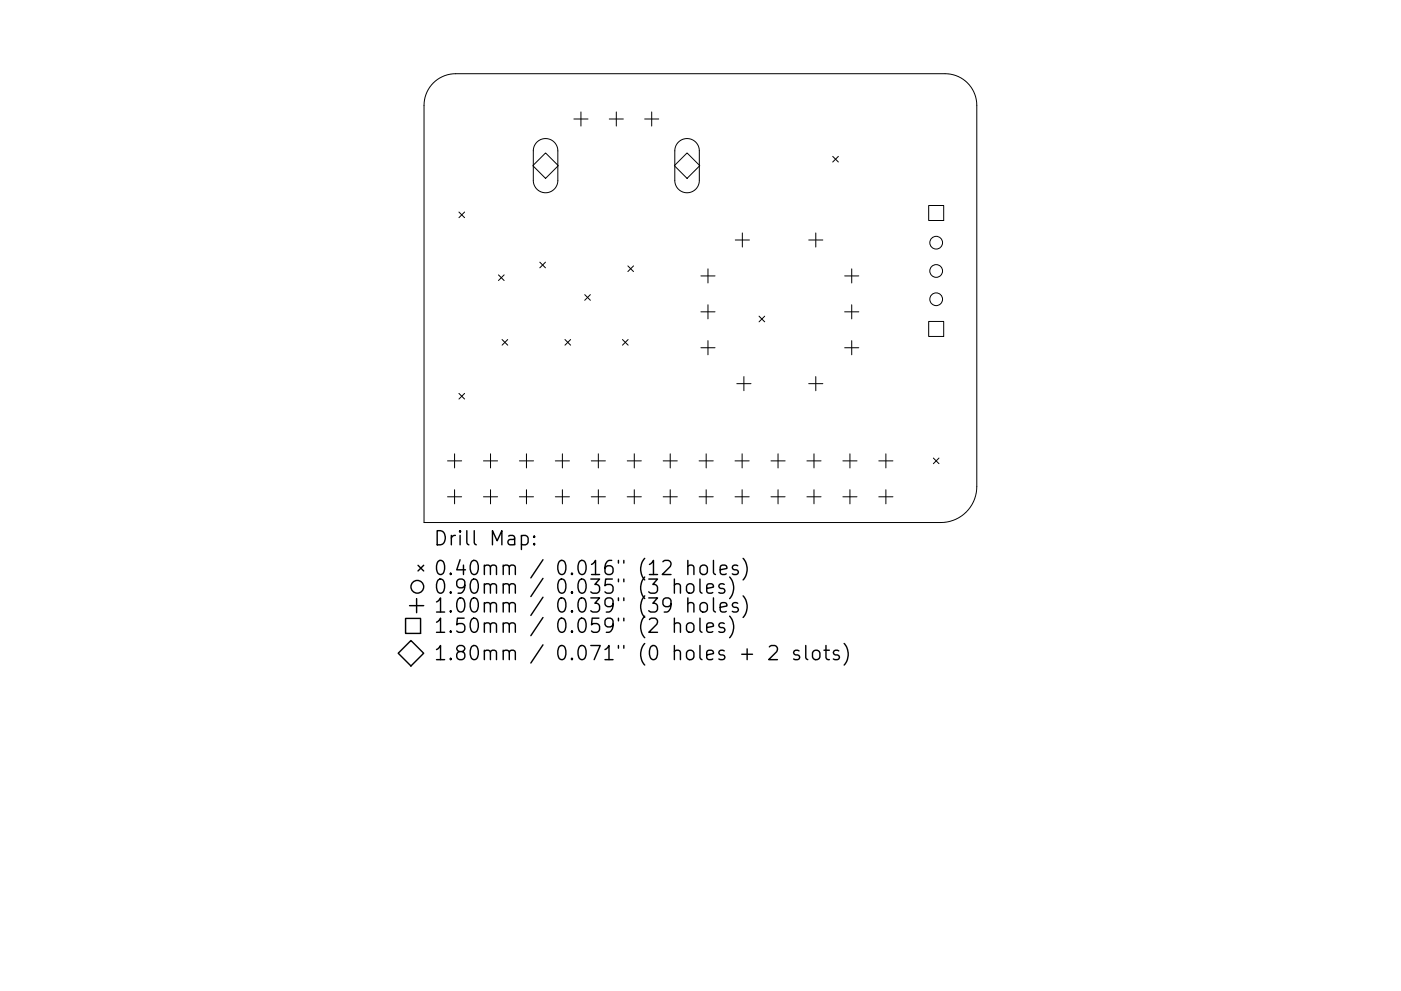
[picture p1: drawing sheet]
<svg xmlns="http://www.w3.org/2000/svg" width="297mm" height="210mm" viewBox="0 0 297 210" stroke-linecap="round" stroke-linejoin="round" font-family="sans-serif">
<defs><g id="words">
<g font-size="4.2">
<text x="91.8" y="115.7">Drill Map:</text>
<text x="91.8" y="122">0.40mm / 0.016&quot; (12 holes)</text>
<text x="91.8" y="126">0.90mm / 0.035&quot; (3 holes)</text>
<text x="91.8" y="130">1.00mm / 0.039&quot; (39 holes)</text>
<text x="91.8" y="134.3">1.50mm / 0.059&quot; (2 holes)</text>
<text x="91.8" y="140.1">1.80mm / 0.071&quot; (0 holes + 2 slots)</text>
</g>
</g></defs>
<g fill="none" stroke="#000" stroke-width=".21">
<path d="M91.9 17.6a6.7 6.7 0 0 1 4.7-2h103.8a6.7 6.7 0 0 1 6.7 6.7v80.9a7.6 7.6 0 0 1-7.6 7.7h-109.6v-88.6a6.7 6.7 0 0 1 2-4.7zM113.8 30.2a2.6 2.6 0 0 1 2.9-.6 2.6 2.6 0 0 1 1.6 2.4v6.3a2.6 2.6 0 0 1-2.6 2.6 2.6 2.6 0 0 1-2.6-2.6v-6.5l.2-.9zM115.7 32.4l2.7 2.7-2.7 2.7-2.7-2.7zM121.7 25.2h3M123.2 23.7v3M129.2 25.2h3M130.7 23.7v3M136.7 25.2h3M138.2 23.7v3M143 35.1l2.7-2.7 2.7 2.7-2.7 2.7zM143.8 30.2a2.6 2.6 0 0 1 2.9-.6 2.6 2.6 0 0 1 1.6 2.4v6.3a2.6 2.6 0 0 1-2.6 2.6 2.6 2.6 0 0 1-2.6-2.6v-6.5l.2-.9zM176.6 33.2l1.2 1.2"/>
<path d="M177.8 33.2l-1.2 1.2M97.3 45l1.2 1.2M98.5 45l-1.2 1.2M105.7 58.3l1.2 1.2M106.9 58.3l-1.2 1.2M114.4 55.6l1.2 1.2M115.6 55.6l-1.2 1.2M133.1 56.4l1.2 1.2M134.3 56.4l-1.2 1.2M148.6 58.5h3M150.1 57v3M155.9 50.9h3"/>
<path d="M157.4 49.4v3M171.5 50.9h3M173 49.4v3M179.1 58.5h3M180.6 57v3M196.9 43.6h3.2v3.2h-3.2zM106.4 72l1.2 1.2M107.6 72l-1.2 1.2M119.8 72l1.2 1.2M121 72l-1.2 1.2M124 62.5l1.2 1.2M125.2 62.5l-1.2 1.2"/>
<path d="M132 72l1.2 1.2M133.2 72l-1.2 1.2M148.6 66.2h3M148.6 73.8h3M150.1 64.7v3M150.1 72.3v3M157.7 79.9v3M160.9 67.1l1.2 1.2M162.1 67.1l-1.2 1.2M173 79.9v3M179.1 66.2h3M179.1 73.8h3"/>
<path d="M180.6 64.7v3M180.6 72.3v3M196.9 68.2h3.2v3.2h-3.2zM94.9 97.8h3M96.4 96.3v3M97.3 83.5l1.2 1.2M98.5 83.5l-1.2 1.2M102.5 97.8h3M104 96.3v3M110.1 97.8h3M111.6 96.3v3M117.7 97.8h3"/>
<path d="M119.2 96.3v3M125.4 97.8h3M126.9 96.3v3M133 97.8h3M134.5 96.3v3M140.6 97.8h3M142.1 96.3v3M148.2 97.8h3M149.7 96.3v3M155.8 97.8h3M156.2 81.4h3M157.3 96.3v3"/>
<path d="M163.5 97.8h3M165 96.3v3M171.1 97.8h3M171.5 81.4h3M172.6 96.3v3M178.7 97.8h3M180.2 96.3v3M186.3 97.8h3M187.8 96.3v3M197.9 97.2l1.2 1.2M199.1 97.2l-1.2 1.2M94.9 105.4h3"/>
<path d="M96.4 103.9v3M102.5 105.4h3M104 103.9v3M110.1 105.4h3M111.6 103.9v3M117.7 105.4h3M119.2 103.9v3M125.4 105.4h3M126.9 103.9v3M133 105.4h3M134.5 103.9v3M140.6 105.4h3"/>
<path d="M142.1 103.9v3M148.2 105.4h3M149.7 103.9v3M155.8 105.4h3M157.3 103.9v3M163.5 105.4h3M165 103.9v3M171.1 105.4h3M172.6 103.9v3M178.7 105.4h3M180.2 103.9v3M186.3 105.4h3"/>
<path d="M187.8 103.9v3"/>
<circle cx="198.5" cy="51.5" r="1.35"/>
<circle cx="198.5" cy="57.5" r="1.35"/>
<circle cx="198.5" cy="63.5" r="1.35"/>
</g>
<g fill="none" stroke="#000" stroke-width=".3">
<path d="M88.6 119.9l1.2 1.2M89.8 119.9l-1.2 1.2M110.5 113.7l.9-.1 .6 .6v.8l-.3 .5-.3 .1-.9-.1M113.3 115.3l.1 .2-.1 .1-.2-.1 .2-.2v.3M113.3 113.7l.1 .2-.1 .1-.2-.1 .2-.2v.3M145.8 118.9v3M151.3 118.9v2.6l.4 .4M157.6 118.5a3.4 3.4 0 0 1 0 4.5M84.4 138.6l2.7-2.7 2.7 2.7-2.7 2.7zM86 131.2h3.2v3.2h-3.2zM86.8 128.5h3M88.3 127v3"/>
<path d="M143 124.1a.74 .74 0 0 1 1.3 .2v1.6M143 132.4a.74 .74 0 0 1 1.3 .2v1.6M143 122.9v3M143 131.2v3M145.7 132.4a.81 .81 0 0 1 .8-.3 .81 .81 0 0 1 .6 .6v.9a.81 .81 0 0 1-.8 .6 .81 .81 0 0 1-.7-.6v-.9zM145.8 120.2a.74 .74 0 0 1 1.3 .1v1.6M145.8 124a.81 .81 0 0 1 1.3 .4v.9a.81 .81 0 0 1-.8 .6 .81 .81 0 0 1-.7-.6v-.9zM145.8 128.1a.75 .75 0 0 1 1.3 .2v1.6M145.8 126.9v3M148.4 122.9v2.5l.4 .5M148.4 131.2v2.5l.4 .5M148.7 120a.81 .81 0 0 1 1.3 .5v.8a.81 .81 0 0 1-.8 .6 .81 .81 0 0 1-.8-.6v-.8z"/>
<path d="M148.7 128a.81 .81 0 0 1 1.3 .4v.9a.81 .81 0 0 1-.8 .6 .81 .81 0 0 1-.8-.6v-.9zM149.8 124.9l1.5-.3-.2-.6-.8-.1-.5 .4v1.1l.2 .3 .3 .2 .8-.2M149.8 133.2l1.5-.3-.2-.6-.8-.1-.5 .4v1.1l.2 .3 .3 .2 .8-.2M151.3 126.9v2.5l.4 .5M152.7 120.9l1.4-.3-.1-.6-.9-.1-.4 .4v1.2l.1 .3 .3 .1 .9-.1M152.7 128.9l1.4-.3-.1-.6-.9-.1-.4 .4v1.1l.1 .3 .3 .2 .9-.2M153.6 124l-.8-.1-.4 .4 .2 .4 1 .3 .1 .3-.1 .4-.3 .2-.9-.2M153.6 132.3l-.8-.1-.4 .4 .2 .4 1 .3 .1 .3-.1 .4-.3 .2-.9-.2M154.7 122.4a3.4 3.4 0 0 1 0 4.6M154.7 130.7a3.4 3.4 0 0 1 0 4.6M156.4 120l-.7-.1-.4 .4 .1 .5 1 .2 .2 .3-.2 .5-.3 .1-.8-.1M156.4 128l-.7-.1-.4 .4 .1 .4 1 .3 .2 .3-.2 .4-.3 .2-.8-.2"/>
<path d="M157.3 138.8h2.3M157.6 126.4a3.4 3.4 0 0 1 0 4.6M158.4 137.7v2.3M163.1 137.2l.5-.2h.7a.81 .81 0 0 1 .4 1.2l-1.7 1.8h1.8M169.4 138.1l-.7-.1-.4 .4 .1 .4 1 .3 .2 .3-.2 .4-.3 .2-.8-.2M170.8 137v2.5l.5 .5M172.4 138.2a.81 .81 0 0 1 .8-.3 .81 .81 0 0 1 .6 .6v.9a.81 .81 0 0 1-.7 .6 .81 .81 0 0 1-.8-.6v-.9zM174.7 138h1.1M175.1 137v2.5l.2 .3 .5 .2M177.8 138.1l-.7-.1-.4 .4 .1 .4 1 .3 .2 .3-.2 .4-.2 .2-.9-.2M179 136.5a3.4 3.4 0 0 1 0 4.6"/>
<circle cx="88.5" cy="124.5" r="1.35"/>
</g>
<use href="#words"/>
</svg>
